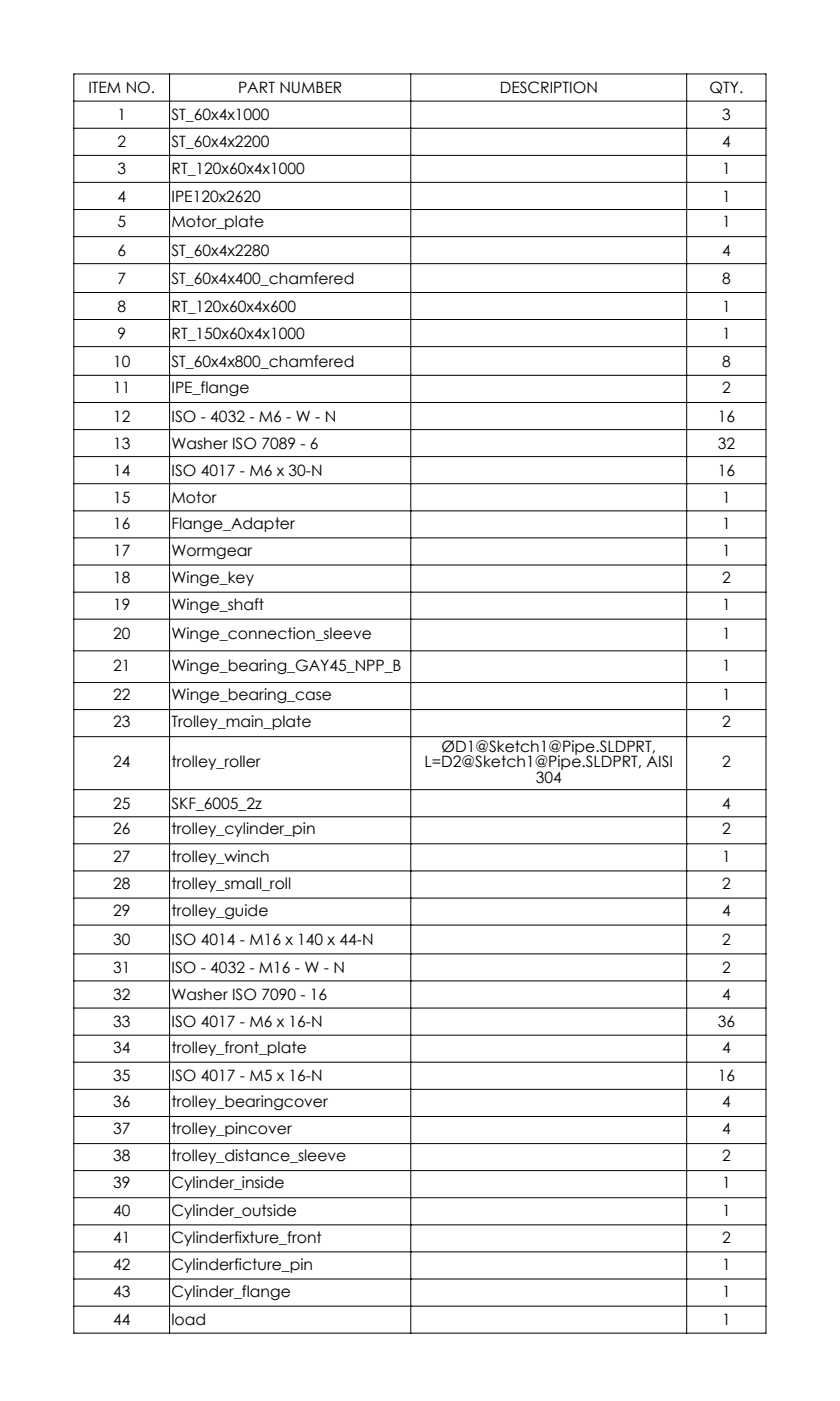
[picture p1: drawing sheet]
<svg xmlns="http://www.w3.org/2000/svg" width="227mm" height="379mm" viewBox="0 0 227 379" stroke-linecap="round" stroke-linejoin="round" font-family="sans-serif">
<defs><g id="words">
<g font-size="4.2">
<text x="23.9" y="25.2">ITEM NO.</text>
<text x="64.4" y="25.2">PART NUMBER</text>
<text x="135.1" y="25.2">DESCRIPTION</text>
<text x="191.9" y="25.2">QTY.</text>
<text x="31.8" y="32.5">1</text>
<text x="46.4" y="32.5">ST_60x4x1000</text>
<text x="195.3" y="32.5">3</text>
<text x="31.8" y="39.8">2</text>
<text x="46.4" y="39.8">ST_60x4x2200</text>
<text x="195.3" y="39.8">4</text>
<text x="31.8" y="47.2">3</text>
<text x="46.4" y="47.2">RT_120x60x4x1000</text>
<text x="195.3" y="47.2">1</text>
<text x="31.8" y="54.5">4</text>
<text x="46.4" y="54.5">IPE120x2620</text>
<text x="195.3" y="54.5">1</text>
<text x="31.8" y="61.4">5</text>
<text x="46.4" y="61.4">Motor_plate</text>
<text x="195.3" y="61.4">1</text>
<text x="31.8" y="69.2">6</text>
<text x="46.4" y="69.2">ST_60x4x2280</text>
<text x="195.3" y="69.2">4</text>
<text x="31.8" y="76.7">7</text>
<text x="46.4" y="76.7">ST_60x4x400_chamfered</text>
<text x="195.3" y="76.7">8</text>
<text x="31.8" y="84.3">8</text>
<text x="46.4" y="84.3">RT_120x60x4x600</text>
<text x="195.3" y="84.3">1</text>
<text x="31.8" y="91.6">9</text>
<text x="46.4" y="91.6">RT_150x60x4x1000</text>
<text x="195.3" y="91.6">1</text>
<text x="30.6" y="99.1">10</text>
<text x="46.4" y="99.1">ST_60x4x800_chamfered</text>
<text x="195.3" y="99.1">8</text>
<text x="30.6" y="106.3">11</text>
<text x="46.4" y="106.3">IPE_flange</text>
<text x="195.3" y="106.3">2</text>
<text x="30.6" y="114">12</text>
<text x="46.4" y="114">ISO - 4032 - M6 - W - N</text>
<text x="194.1" y="114">16</text>
<text x="30.6" y="121.3">13</text>
<text x="46.4" y="121.3">Washer ISO 7089 - 6</text>
<text x="194.1" y="121.3">32</text>
<text x="30.6" y="128.7">14</text>
<text x="46.4" y="128.7">ISO 4017 - M6 x 30-N</text>
<text x="194.1" y="128.7">16</text>
<text x="30.6" y="136">15</text>
<text x="46.4" y="136">Motor</text>
<text x="195.3" y="136">1</text>
<text x="30.6" y="142.9">16</text>
<text x="46.4" y="142.9">Flange_Adapter</text>
<text x="195.3" y="142.9">1</text>
<text x="30.6" y="150.3">17</text>
<text x="46.4" y="150.3">Wormgear</text>
<text x="195.3" y="150.3">1</text>
<text x="30.6" y="157.6">18</text>
<text x="46.4" y="157.6">Winge_key</text>
<text x="195.3" y="157.6">2</text>
<text x="30.6" y="164.9">19</text>
<text x="46.4" y="164.9">Winge_shaft</text>
<text x="195.3" y="164.9">1</text>
<text x="30.6" y="172.9">20</text>
<text x="46.4" y="172.9">Winge_connection_sleeve</text>
<text x="195.3" y="172.9">1</text>
<text x="30.6" y="181.4">21</text>
<text x="46.4" y="181.4">Winge_bearing_GAY45_NPP_B</text>
<text x="195.3" y="181.4">1</text>
<text x="30.6" y="189.4">22</text>
<text x="46.4" y="189.4">Winge_bearing_case</text>
<text x="195.3" y="189.4">1</text>
<text x="30.6" y="196.7">23</text>
<text x="46.4" y="196.7">Trolley_main_plate</text>
<text x="195.3" y="196.7">2</text>
<text x="119.4" y="203.4">ØD1@Sketch1@Pipe.SLDPRT,</text>
<text x="30.6" y="207.5">24</text>
<text x="46.4" y="207.5">trolley_roller</text>
<text x="114.8" y="207.5">L=D2@Sketch1@Pipe.SLDPRT, AISI</text>
<text x="195.3" y="207.5">2</text>
<text x="144.9" y="211.6">304</text>
<text x="30.6" y="218.7">25</text>
<text x="46.4" y="218.7">SKF_6005_2z</text>
<text x="195.3" y="218.7">4</text>
<text x="30.6" y="225.7">26</text>
<text x="46.4" y="225.7">trolley_cylinder_pin</text>
<text x="195.3" y="225.7">2</text>
<text x="30.6" y="233">27</text>
<text x="46.4" y="233">trolley_winch</text>
<text x="195.3" y="233">1</text>
<text x="30.6" y="240.3">28</text>
<text x="46.4" y="240.3">trolley_small_roll</text>
<text x="195.3" y="240.3">2</text>
<text x="30.6" y="247.6">29</text>
<text x="46.4" y="247.6">trolley_guide</text>
<text x="195.3" y="247.6">4</text>
<text x="30.6" y="255.6">30</text>
<text x="46.4" y="255.6">ISO 4014 - M16 x 140 x 44-N</text>
<text x="195.3" y="255.6">2</text>
<text x="30.6" y="263.1">31</text>
<text x="46.4" y="263.1">ISO - 4032 - M16 - W - N</text>
<text x="195.3" y="263.1">2</text>
<text x="30.6" y="270.5">32</text>
<text x="46.4" y="270.5">Washer ISO 7090 - 16</text>
<text x="195.3" y="270.5">4</text>
<text x="30.6" y="277.8">33</text>
<text x="46.4" y="277.8">ISO 4017 - M6 x 16-N</text>
<text x="194.1" y="277.8">36</text>
<text x="30.6" y="284.7">34</text>
<text x="46.4" y="284.7">trolley_front_plate</text>
<text x="195.3" y="284.7">4</text>
<text x="30.6" y="292.4">35</text>
<text x="46.4" y="292.4">ISO 4017 - M5 x 16-N</text>
<text x="194.1" y="292.4">16</text>
<text x="30.6" y="299.4">36</text>
<text x="46.4" y="299.4">trolley_bearingcover</text>
<text x="195.3" y="299.4">4</text>
<text x="30.6" y="306.7">37</text>
<text x="46.4" y="306.7">trolley_pincover</text>
<text x="195.3" y="306.7">4</text>
<text x="30.6" y="314">38</text>
<text x="46.4" y="314">trolley_distance_sleeve</text>
<text x="195.3" y="314">2</text>
<text x="30.6" y="321.4">39</text>
<text x="46.4" y="321.4">Cylinder_inside</text>
<text x="195.3" y="321.4">1</text>
<text x="30.6" y="328.7">40</text>
<text x="46.4" y="328.7">Cylinder_outside</text>
<text x="195.3" y="328.7">1</text>
<text x="30.6" y="336">41</text>
<text x="46.4" y="336">Cylinderfixture_front</text>
<text x="195.3" y="336">2</text>
<text x="30.6" y="343.3">42</text>
<text x="46.4" y="343.3">Cylinderficture_pin</text>
<text x="195.3" y="343.3">1</text>
<text x="30.6" y="350.7">43</text>
<text x="46.4" y="350.7">Cylinder_flange</text>
<text x="195.3" y="350.7">1</text>
<text x="30.6" y="358.4">44</text>
<text x="46.4" y="358.4">load</text>
<text x="195.3" y="358.4">1</text>
</g>
</g></defs>
<g fill="none" stroke="#000" stroke-width=".27">
<path d="M20 27.3h187.2M20 34.7h187.2M20 20h187.2v340.5h-187.2zM45.9 20v340.5M111.1 20v340.5M185.7 20v340.5M20 42h187.2M20 49.3h187.2M20 56.7h187.2M20 64h187.2M20 71.3h187.2M20 79.1h187.2"/>
<path d="M20 86.4h187.2M20 93.7h187.2M20 101.5h187.2M20 108.8h187.2M20 116.2h187.2M20 123.5h187.2M20 130.8h187.2M20 138.1h187.2M20 145.5h187.2M20 152.8h187.2M20 160.1h187.2M20 167.4h187.2"/>
<path d="M20 176h187.2M20 184.6h187.2M20 191.9h187.2M20 199.2h187.2M20 213.5h187.2M20 220.9h187.2M20 228.2h187.2M20 235.5h187.2M20 242.9h187.2M20 250.2h187.2M20 258h187.2M20 265.3h187.2"/>
<path d="M20 272.6h187.2M20 279.9h187.2M20 287.2h187.2M20 294.6h187.2M20 301.9h187.2M20 309.2h187.2M20 316.5h187.2M20 323.9h187.2M20 331.2h187.2M20 338.5h187.2M20 345.9h187.2M20 353.2h187.2"/>
</g>
<use href="#words"/>
</svg>
